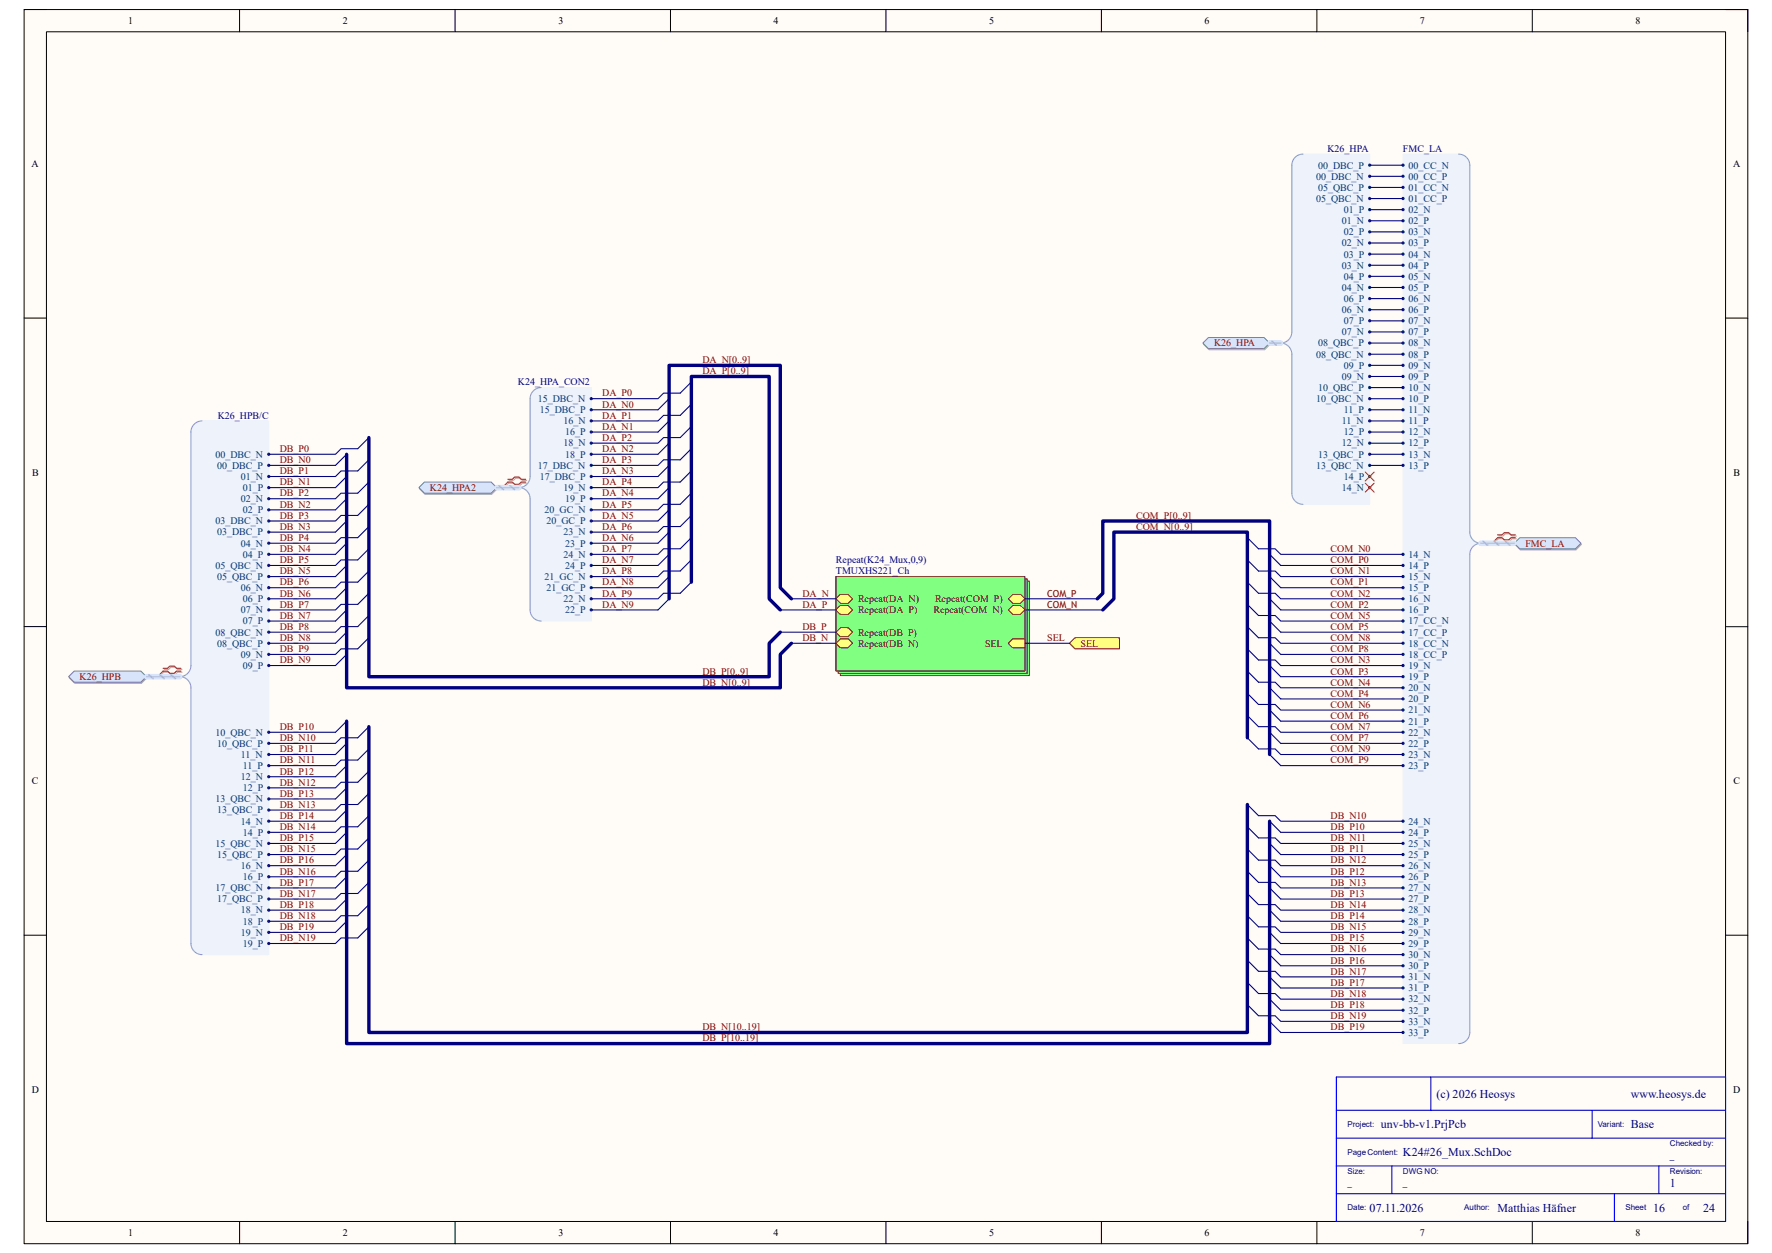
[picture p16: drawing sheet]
<svg xmlns="http://www.w3.org/2000/svg" width="420mm" height="297mm" viewBox="0 0 420 297" stroke-linecap="round" stroke-linejoin="round" font-family="sans-serif">
<defs><g id="words">
<g font-size="2.8" fill="#000080">
<text x="340.4" y="260.2">(c) 2026 Heosys</text>
<text x="386.5" y="260.2">www.heosys.de</text>
<text x="327.3" y="267.4">unv-bb-v1.PrjPcb</text>
<text x="386.5" y="267.4">Base</text>
<text x="332.5" y="274">K24#26_Mux.SchDoc</text>
<text x="395.8" y="281.3">1</text>
<text x="324.6" y="287.2">07.11.2026</text>
<text x="354.9" y="287.2">Matthias Häfner</text>
<text x="391.8" y="287.2">16</text>
<text x="403.7" y="287.2">24</text>
</g>
<g font-size="2.4">
<text x="30.4" y="5.7">1</text>
<text x="81.2" y="5.7">2</text>
<text x="132.4" y="5.7">3</text>
<text x="183.3" y="5.7">4</text>
<text x="234.5" y="5.7">5</text>
<text x="285.5" y="5.7">6</text>
<text x="336.5" y="5.7">7</text>
<text x="387.6" y="5.7">8</text>
<text x="7.5" y="39.6">A</text>
<text x="410.8" y="39.6">A</text>
<text x="7.6" y="112.8">B</text>
<text x="410.9" y="112.8">B</text>
<text x="7.6" y="185.9">C</text>
<text x="410.8" y="185.9">C</text>
<text x="7.5" y="259">D</text>
<text x="410.8" y="259">D</text>
<text x="30.4" y="293">1</text>
<text x="81.2" y="293">2</text>
<text x="132.4" y="293">3</text>
<text x="183.3" y="293">4</text>
<text x="234.5" y="293">5</text>
<text x="285.5" y="293">6</text>
<text x="336.5" y="293">7</text>
<text x="387.6" y="293">8</text>
</g>
<g font-size="2.4" fill="#000080">
<text x="314.6" y="36">K26_HPA</text>
<text x="332.5" y="36">FMC_LA</text>
<text x="122.8" y="91.4">K24_HPA_CON2</text>
<text x="51.6" y="99.3">K26_HPB/C</text>
<text x="198.1" y="133.5">Repeat(K24_Mux,0,9)</text>
<text x="198.1" y="136.1">TMUXHS221_Ch</text>
</g>
<g font-size="2.4" fill="#003a70">
<text x="312.4" y="40">00_DBC_P</text>
<text x="333.8" y="40">00_CC_N</text>
<text x="312" y="42.6">00_DBC_N</text>
<text x="312" y="47.9">05_QBC_N</text>
<text x="312.4" y="45.2">05_QBC_P</text>
<text x="333.8" y="42.6">00_CC_P</text>
<text x="333.8" y="45.2">01_CC_N</text>
<text x="333.8" y="47.9">01_CC_P</text>
<text x="318.1" y="53.1">01_N</text>
<text x="318.5" y="50.5">01_P</text>
<text x="333.8" y="50.5">02_N</text>
<text x="333.8" y="53.1">02_P</text>
<text x="318.1" y="58.4">02_N</text>
<text x="318.5" y="55.8">02_P</text>
<text x="333.8" y="55.8">03_N</text>
<text x="333.8" y="58.4">03_P</text>
<text x="318.1" y="63.7">03_N</text>
<text x="318.5" y="61">03_P</text>
<text x="333.8" y="61">04_N</text>
<text x="333.8" y="63.7">04_P</text>
<text x="318.1" y="69">04_N</text>
<text x="318.5" y="71.6">06_P</text>
<text x="318.5" y="66.3">04_P</text>
<text x="333.8" y="66.3">05_N</text>
<text x="333.8" y="69">05_P</text>
<text x="333.8" y="71.6">06_N</text>
<text x="318.1" y="74.2">06_N</text>
<text x="318.5" y="76.8">07_P</text>
<text x="333.8" y="74.2">06_P</text>
<text x="333.8" y="76.8">07_N</text>
<text x="312.4" y="82.1">08_QBC_P</text>
<text x="318.1" y="79.5">07_N</text>
<text x="333.8" y="79.5">07_P</text>
<text x="333.8" y="82.1">08_N</text>
<text x="312" y="84.8">08_QBC_N</text>
<text x="318.5" y="87.4">09_P</text>
<text x="333.8" y="84.8">08_P</text>
<text x="333.8" y="87.4">09_N</text>
<text x="127.5" y="95.3">15_DBC_N</text>
<text x="312" y="95.3">10_QBC_N</text>
<text x="312.4" y="92.7">10_QBC_P</text>
<text x="318.1" y="90">09_N</text>
<text x="333.8" y="90">09_P</text>
<text x="333.8" y="92.7">10_N</text>
<text x="333.8" y="95.3">10_P</text>
<text x="127.9" y="97.9">15_DBC_P</text>
<text x="133.6" y="100.6">16_N</text>
<text x="318.1" y="100.6">11_N</text>
<text x="318.5" y="97.9">11_P</text>
<text x="333.8" y="97.9">11_N</text>
<text x="333.8" y="100.6">11_P</text>
<text x="133.6" y="105.8">18_N</text>
<text x="134" y="103.2">16_P</text>
<text x="318.1" y="105.8">12_N</text>
<text x="318.5" y="103.2">12_P</text>
<text x="333.8" y="103.2">12_N</text>
<text x="333.8" y="105.8">12_P</text>
<text x="51.1" y="108.5">00_DBC_N</text>
<text x="51.5" y="111.1">00_DBC_P</text>
<text x="57.1" y="113.7">01_N</text>
<text x="127.5" y="111.1">17_DBC_N</text>
<text x="127.9" y="113.7">17_DBC_P</text>
<text x="134" y="108.5">18_P</text>
<text x="312" y="111.1">13_QBC_N</text>
<text x="312.4" y="108.5">13_QBC_P</text>
<text x="318.5" y="113.7">14_P</text>
<text x="333.8" y="108.5">13_N</text>
<text x="333.8" y="111.1">13_P</text>
<text x="57.1" y="119">02_N</text>
<text x="57.6" y="116.4">01_P</text>
<text x="133.6" y="116.4">19_N</text>
<text x="134" y="119">19_P</text>
<text x="318.1" y="116.4">14_N</text>
<text x="51.1" y="124.3">03_DBC_N</text>
<text x="57.6" y="121.7">02_P</text>
<text x="129.1" y="121.7">20_GC_N</text>
<text x="129.5" y="124.3">20_GC_P</text>
<text x="51.5" y="126.9">03_DBC_P</text>
<text x="57.1" y="129.6">04_N</text>
<text x="133.6" y="126.9">23_N</text>
<text x="134" y="129.6">23_P</text>
<text x="51.1" y="134.8">05_QBC_N</text>
<text x="51.5" y="137.5">05_QBC_P</text>
<text x="57.6" y="132.2">04_P</text>
<text x="129.1" y="137.5">21_GC_N</text>
<text x="133.6" y="132.2">24_N</text>
<text x="134" y="134.8">24_P</text>
<text x="333.8" y="132.2">14_N</text>
<text x="333.8" y="134.8">14_P</text>
<text x="333.8" y="137.5">15_N</text>
<text x="57.1" y="140.1">06_N</text>
<text x="57.6" y="142.7">06_P</text>
<text x="129.5" y="140.1">21_GC_P</text>
<text x="133.6" y="142.7">22_N</text>
<text x="333.8" y="140.1">15_P</text>
<text x="333.8" y="142.7">16_N</text>
<text x="57.1" y="145.4">07_N</text>
<text x="57.6" y="148">07_P</text>
<text x="134" y="145.4">22_P</text>
<text x="333.8" y="145.4">16_P</text>
<text x="333.8" y="148">17_CC_N</text>
<text x="51.1" y="150.7">08_QBC_N</text>
<text x="51.5" y="153.3">08_QBC_P</text>
<text x="57.1" y="155.9">09_N</text>
<text x="333.8" y="150.7">17_CC_P</text>
<text x="333.8" y="153.3">18_CC_N</text>
<text x="333.8" y="155.9">18_CC_P</text>
<text x="57.6" y="158.5">09_P</text>
<text x="333.8" y="158.5">19_N</text>
<text x="333.8" y="161.2">19_P</text>
<text x="333.8" y="163.8">20_N</text>
<text x="333.8" y="166.5">20_P</text>
<text x="333.8" y="169.1">21_N</text>
<text x="333.8" y="171.7">21_P</text>
<text x="51.1" y="174.4">10_QBC_N</text>
<text x="51.5" y="177">10_QBC_P</text>
<text x="57.1" y="179.6">11_N</text>
<text x="333.8" y="174.4">22_N</text>
<text x="333.8" y="177">22_P</text>
<text x="333.8" y="179.6">23_N</text>
<text x="57.1" y="184.9">12_N</text>
<text x="57.6" y="182.3">11_P</text>
<text x="333.8" y="182.3">23_P</text>
<text x="51.1" y="190.2">13_QBC_N</text>
<text x="57.6" y="187.5">12_P</text>
<text x="51.5" y="192.8">13_QBC_P</text>
<text x="57.1" y="195.5">14_N</text>
<text x="333.8" y="195.5">24_N</text>
<text x="51.1" y="200.7">15_QBC_N</text>
<text x="51.5" y="203.4">15_QBC_P</text>
<text x="57.6" y="198.1">14_P</text>
<text x="333.8" y="198.1">24_P</text>
<text x="333.8" y="200.7">25_N</text>
<text x="333.8" y="203.4">25_P</text>
<text x="57.1" y="206">16_N</text>
<text x="57.6" y="208.6">16_P</text>
<text x="333.8" y="206">26_N</text>
<text x="333.8" y="208.6">26_P</text>
<text x="51.1" y="211.3">17_QBC_N</text>
<text x="51.5" y="213.9">17_QBC_P</text>
<text x="333.8" y="211.3">27_N</text>
<text x="333.8" y="213.9">27_P</text>
<text x="57.1" y="216.5">18_N</text>
<text x="57.1" y="221.8">19_N</text>
<text x="57.6" y="219.2">18_P</text>
<text x="333.8" y="216.5">28_N</text>
<text x="333.8" y="219.2">28_P</text>
<text x="333.8" y="221.8">29_N</text>
<text x="57.6" y="224.5">19_P</text>
<text x="333.8" y="224.5">29_P</text>
<text x="333.8" y="227.1">30_N</text>
<text x="333.8" y="229.7">30_P</text>
<text x="333.8" y="232.4">31_N</text>
<text x="333.8" y="235">31_P</text>
<text x="333.8" y="237.6">32_N</text>
<text x="333.8" y="240.2">32_P</text>
<text x="333.8" y="242.9">33_N</text>
<text x="333.8" y="245.5">33_P</text>
</g>
<g font-size="2.4" fill="#800000">
<text x="287.7" y="82.1">K26_HPA</text>
<text x="166.5" y="88.7">DA_P[0..9]</text>
<text x="166.5" y="86.1">DA_N[0..9]</text>
<text x="142.7" y="94">DA_P0</text>
<text x="142.7" y="99.3">DA_P1</text>
<text x="142.7" y="101.9">DA_N1</text>
<text x="142.7" y="96.6">DA_N0</text>
<text x="66.3" y="107.1">DB_P0</text>
<text x="142.7" y="104.5">DA_P2</text>
<text x="142.7" y="107.1">DA_N2</text>
<text x="66.3" y="112.4">DB_P1</text>
<text x="66.3" y="109.8">DB_N0</text>
<text x="142.7" y="112.4">DA_N3</text>
<text x="142.7" y="109.8">DA_P3</text>
<text x="66.3" y="117.7">DB_P2</text>
<text x="66.3" y="115.1">DB_N1</text>
<text x="101.9" y="116.4">K24_HPA2</text>
<text x="142.7" y="117.7">DA_N4</text>
<text x="142.7" y="115.1">DA_P4</text>
<text x="66.3" y="120.4">DB_N2</text>
<text x="66.3" y="125.6">DB_N3</text>
<text x="66.3" y="123">DB_P3</text>
<text x="142.7" y="120.4">DA_P5</text>
<text x="142.7" y="123">DA_N5</text>
<text x="142.7" y="125.6">DA_P6</text>
<text x="269.3" y="123">COM_P[0..9]</text>
<text x="269.3" y="125.6">COM_N[0..9]</text>
<text x="66.3" y="130.9">DB_N4</text>
<text x="66.3" y="128.2">DB_P4</text>
<text x="142.7" y="128.2">DA_N6</text>
<text x="142.7" y="130.9">DA_P7</text>
<text x="315.4" y="130.9">COM_N0</text>
<text x="361.5" y="129.6">FMC_LA</text>
<text x="66.3" y="133.5">DB_P5</text>
<text x="66.3" y="136.1">DB_N5</text>
<text x="142.7" y="133.5">DA_N7</text>
<text x="142.7" y="136.1">DA_P8</text>
<text x="315.4" y="136.1">COM_N1</text>
<text x="315.4" y="133.5">COM_P0</text>
<text x="66.3" y="141.4">DB_N6</text>
<text x="66.3" y="138.8">DB_P6</text>
<text x="142.7" y="138.8">DA_N8</text>
<text x="142.7" y="141.4">DA_P9</text>
<text x="190.2" y="141.4">DA_N</text>
<text x="203.4" y="142.7">Repeat(DA_N)</text>
<text x="221.6" y="142.7">Repeat(COM_P)</text>
<text x="315.4" y="138.8">COM_P1</text>
<text x="315.4" y="141.4">COM_N2</text>
<text x="66.3" y="146.7">DB_N7</text>
<text x="66.3" y="144.1">DB_P7</text>
<text x="66.3" y="149.4">DB_P8</text>
<text x="142.7" y="144.1">DA_N9</text>
<text x="190.2" y="144.1">DA_P</text>
<text x="190.2" y="149.4">DB_P</text>
<text x="203.4" y="145.4">Repeat(DA_P)</text>
<text x="221.2" y="145.4">Repeat(COM_N)</text>
<text x="315.4" y="144.1">COM_P2</text>
<text x="315.4" y="149.4">COM_P5</text>
<text x="315.4" y="146.7">COM_N5</text>
<text x="66.3" y="152">DB_N8</text>
<text x="66.3" y="154.6">DB_P9</text>
<text x="190.2" y="152">DB_N</text>
<text x="203.4" y="150.7">Repeat(DB_P)</text>
<text x="203.4" y="153.3">Repeat(DB_N)</text>
<text x="233.5" y="153.3">SEL</text>
<text x="248.2" y="152">SEL</text>
<text x="256.1" y="153.3">SEL</text>
<text x="315.4" y="152">COM_N8</text>
<text x="315.4" y="154.6">COM_P8</text>
<text x="18.9" y="161.2">K26_HPB</text>
<text x="66.3" y="157.2">DB_N9</text>
<text x="166.5" y="159.9">DB_P[0..9]</text>
<text x="315.4" y="157.2">COM_N3</text>
<text x="315.4" y="159.9">COM_P3</text>
<text x="166.5" y="162.5">DB_N[0..9]</text>
<text x="315.4" y="162.5">COM_N4</text>
<text x="315.4" y="167.8">COM_N6</text>
<text x="315.4" y="165.1">COM_P4</text>
<text x="66.3" y="173.1">DB_P10</text>
<text x="315.4" y="173.1">COM_N7</text>
<text x="315.4" y="170.4">COM_P6</text>
<text x="66.3" y="175.7">DB_N10</text>
<text x="66.3" y="178.3">DB_P11</text>
<text x="315.4" y="178.3">COM_N9</text>
<text x="315.4" y="175.7">COM_P7</text>
<text x="66.3" y="181">DB_N11</text>
<text x="66.3" y="183.6">DB_P12</text>
<text x="315.4" y="181">COM_P9</text>
<text x="66.3" y="186.2">DB_N12</text>
<text x="66.3" y="191.5">DB_N13</text>
<text x="66.3" y="188.8">DB_P13</text>
<text x="66.3" y="196.8">DB_N14</text>
<text x="66.3" y="194.1">DB_P14</text>
<text x="315.4" y="194.1">DB_N10</text>
<text x="315.4" y="196.8">DB_P10</text>
<text x="66.3" y="202.1">DB_N15</text>
<text x="66.3" y="199.4">DB_P15</text>
<text x="315.4" y="199.4">DB_N11</text>
<text x="315.4" y="202.1">DB_P11</text>
<text x="66.3" y="207.3">DB_N16</text>
<text x="66.3" y="204.7">DB_P16</text>
<text x="66.3" y="209.9">DB_P17</text>
<text x="315.4" y="204.7">DB_N12</text>
<text x="315.4" y="209.9">DB_N13</text>
<text x="315.4" y="207.3">DB_P12</text>
<text x="66.3" y="212.6">DB_N17</text>
<text x="66.3" y="215.2">DB_P18</text>
<text x="315.4" y="215.2">DB_N14</text>
<text x="315.4" y="212.6">DB_P13</text>
<text x="66.3" y="217.8">DB_N18</text>
<text x="66.3" y="220.5">DB_P19</text>
<text x="315.4" y="220.5">DB_N15</text>
<text x="315.4" y="217.8">DB_P14</text>
<text x="66.3" y="223.1">DB_N19</text>
<text x="315.4" y="225.8">DB_N16</text>
<text x="315.4" y="223.1">DB_P15</text>
<text x="315.4" y="231.1">DB_N17</text>
<text x="315.4" y="228.4">DB_P16</text>
<text x="315.4" y="233.7">DB_P17</text>
<text x="315.4" y="236.3">DB_N18</text>
<text x="315.4" y="238.9">DB_P18</text>
<text x="166.5" y="244.2">DB_N[10..19]</text>
<text x="315.4" y="241.6">DB_N19</text>
<text x="315.4" y="244.2">DB_P19</text>
<text x="166.5" y="246.8">DB_P[10..19]</text>
</g>
<g font-size="2.3" fill="#800000">
<text x="248.2" y="141.4">COM_P</text>
<text x="248.2" y="144.1">COM_N</text>
</g>
<g font-size="1.9" fill="#000080">
<text x="319.4" y="267.1">Project:</text>
<text x="378.7" y="267.1">Variant:</text>
<text x="319.4" y="273.7">Page Content:</text>
<text x="395.8" y="274.7">_</text>
<text x="395.8" y="271.7">Checked by:</text>
<text x="319.4" y="281.2">_</text>
<text x="319.4" y="278.3">Size:</text>
<text x="332.5" y="281.2">_</text>
<text x="332.5" y="278.3">DWG NO:</text>
<text x="395.8" y="278.3">Revision:</text>
<text x="319.4" y="286.9">Date:</text>
<text x="347" y="286.9">Author:</text>
<text x="385.2" y="286.9">Sheet</text>
<text x="398.9" y="286.9">of</text>
</g>
</g></defs>
<path d="M5.7 2.3h408.6v292.5h-408.6z" fill-rule="evenodd" fill="#fffcf8"/>
<path d="M5.7 2.3h408.6v292.5h-408.6z" fill="none" stroke="#000" stroke-width=".24"/>
<path d="M11 7.5h398v282h-398z" fill-rule="evenodd" fill="#fffcf8"/>
<g fill="none" stroke="#000" stroke-width=".24">
<path d="M5.7 2.3h5.3M11 7.5h398v282h-398zM56.8 2.3v5.2M107.8 2.3v5.2M158.9 2.3v5.2M210 2.3v5.2M261 2.3v5.2M312.1 2.3v5.2M363.2 2.3v5.2M409 2.3h5.3v5.2M5.7 75.4h5.3M409 75.4h5.3"/>
<path d="M5.7 148.5h5.3M409 148.5h5.3M5.7 221.7h5.3M409 221.7h5.3M56.8 289.5v5.3M107.9 289.5v5.3M158.9 289.5v5.3M210 289.5v5.3M261 289.5v5.3M312.1 289.5v5.3M363.2 289.5v5.3M414.3 289.5v5.3"/>
</g>
<path d="M199.2 137.7h44.8v22.4h-44.8z" fill-rule="evenodd" fill="#80ff80"/>
<path d="M199.2 137.7h44.8v22.4h-44.8z" fill="none" stroke="#800000" stroke-width=".24"/>
<path d="M198.6 137.2h44.9v22.4h-44.9z" fill-rule="evenodd" fill="#80ff80"/>
<path d="M198.6 137.2h44.9v22.4h-44.9z" fill="none" stroke="#800000" stroke-width=".24"/>
<path d="M198.1 136.7h44.8v22.4h-44.8z" fill-rule="evenodd" fill="#80ff80"/>
<path d="M198.1 136.7h44.8v22.4h-44.8z" fill="none" stroke="#800000" stroke-width=".24"/>
<path d="M239 141.9l1-1h1.9l1 1-1 1.1h-1.9z" fill-rule="evenodd" fill="#ffff80"/>
<path d="M239 141.9l1-1h1.9l1 1-1 1.1h-1.9z" fill="none" stroke="#800000" stroke-width=".24"/>
<path d="M239 152.5l1-1.1h2.9v2.1h-2.9z" fill-rule="evenodd" fill="#ffff80"/>
<path d="M239 152.5l1-1.1h2.9v2.1h-2.9z" fill="none" stroke="#800000" stroke-width=".24"/>
<path d="M198.1 144.6l1.1-1.1h1.8l1.1 1.1-1.1 1h-1.8z" fill-rule="evenodd" fill="#ffff80"/>
<path d="M198.1 144.6l1.1-1.1h1.8l1.1 1.1-1.1 1h-1.8z" fill="none" stroke="#800000" stroke-width=".24"/>
<path d="M198.1 141.9l1.1-1h1.8l1.1 1-1.1 1.1h-1.8z" fill-rule="evenodd" fill="#ffff80"/>
<path d="M198.1 141.9l1.1-1h1.8l1.1 1-1.1 1.1h-1.8z" fill="none" stroke="#800000" stroke-width=".24"/>
<path d="M239 144.6l1-1.1h1.9l1 1.1-1 1h-1.9z" fill-rule="evenodd" fill="#ffff80"/>
<path d="M239 144.6l1-1.1h1.9l1 1.1-1 1h-1.9z" fill="none" stroke="#800000" stroke-width=".24"/>
<path d="M198.1 149.8l1.1-1h1.8l1.1 1-1.1 1.1h-1.8z" fill-rule="evenodd" fill="#ffff80"/>
<path d="M198.1 149.8l1.1-1h1.8l1.1 1-1.1 1.1h-1.8z" fill="none" stroke="#800000" stroke-width=".24"/>
<path d="M198.1 152.5l1.1-1.1h1.8l1.1 1.1-1.1 1h-1.8z" fill-rule="evenodd" fill="#ffff80"/>
<path d="M198.1 152.5l1.1-1.1h1.8l1.1 1.1-1.1 1h-1.8z" fill="none" stroke="#800000" stroke-width=".24"/>
<g fill="none" stroke="#000080" stroke-width=".25">
<path d="M158.6 94.5l-2.6 2.6M158.6 99.8l-2.6 2.6M163.9 90.6l-2.7 2.6M163.9 95.8l-2.7 2.7M82.2 107.7l-2.7 2.6M82.2 113l-2.7 2.6M82.2 118.2l-2.7 2.7M87.4 103.7l-2.6 2.7M87.4 109l-2.6 2.6M87.4 114.3l-2.6 2.6M87.4 119.5l-2.6 2.7M158.6 105l-2.6 2.7"/>
<path d="M158.6 110.3l-2.6 2.7M158.6 115.6l-2.6 2.6M163.9 101.1l-2.7 2.6M163.9 106.4l-2.7 2.6M163.9 111.6l-2.7 2.7M163.9 116.9l-2.7 2.6M82.2 123.5l-2.7 2.6M82.2 139.3l-2.7 2.6M82.2 128.8l-2.7 2.6M82.2 134l-2.7 2.7M87.4 124.8l-2.6 2.6M87.4 130.1l-2.6 2.6"/>
<path d="M87.4 135.4l-2.6 2.6M158.6 136.7l-2.6 2.6M158.6 131.4l-2.6 2.6M158.6 126.1l-2.6 2.7M158.6 120.9l-2.6 2.6M163.9 122.2l-2.7 2.6M163.9 127.4l-2.7 2.7M163.9 132.7l-2.7 2.7M163.9 138l-2.7 2.6M295.6 127.5l2.7 2.6M295.6 132.7l2.7 2.7M295.6 138l2.7 2.6"/>
<path d="M300.9 131.4l2.7 2.6M300.9 136.7l2.7 2.6M82.2 155.1l-2.7 2.7M82.2 149.8l-2.7 2.7M82.2 144.6l-2.7 2.6M87.4 140.6l-2.6 2.7M87.4 145.9l-2.6 2.6M87.4 151.2l-2.6 2.6M158.6 141.9l-2.6 2.7M295.6 143.3l2.7 2.6M295.6 148.5l2.7 2.7M295.6 153.8l2.7 2.6"/>
<path d="M295.6 159.1l2.7 2.6M300.9 141.9l2.7 2.7M300.9 147.2l2.7 2.6M300.9 152.5l2.7 2.6M300.9 157.8l2.7 2.6M295.6 164.3l2.7 2.7M295.6 169.6l2.7 2.7M295.6 174.9l2.7 2.6M300.9 178.8l2.7 2.7M300.9 173.6l2.7 2.6M300.9 168.3l2.7 2.6M300.9 163l2.7 2.7"/>
<path d="M295.6 190.7l2.7 2.6M295.6 196l2.7 2.6M300.9 199.9l2.7 2.7M300.9 194.7l2.7 2.6M295.6 201.3l2.7 2.6M295.6 206.5l2.7 2.7M295.6 211.8l2.7 2.6M295.6 217.1l2.7 2.6M300.9 215.7l2.7 2.7M300.9 210.5l2.7 2.6M300.9 205.2l2.7 2.6M295.6 222.3l2.7 2.7"/>
<path d="M295.6 227.6l2.7 2.6M295.6 232.9l2.7 2.6M300.9 236.8l2.7 2.7M300.9 231.6l2.7 2.6M300.9 226.3l2.7 2.6M300.9 221l2.7 2.6"/>
</g>
<path d="M332.5 36.5h13.2l1.3 .4 1 .9 .4 1.4v87.6l.6 1.1 1.3 .9-1.3 .8-.6 1.1v114.1l-.4 1.3-1 1-1.3 .3h-13.2z" fill-rule="evenodd" fill="#edf2fb"/>
<path d="M332.5 36.5h13.2l1.3 .4 1 .9 .4 1.4v87.6l.6 1.1 1.3 .9-1.3 .8-.6 1.1v114.1l-.4 1.3-1 1-1.3 .3h-13.2z" fill="none" stroke="#edf2fb" stroke-width=".24"/>
<path d="M345.7 36.5a2.63 2.63 0 0 1 2.7 2.7v86.9a2.64 2.64 0 0 0 2.6 2.7 2.64 2.64 0 0 0-2.6 2.6v113.4a2.64 2.64 0 0 1-2.7 2.6" fill="none" stroke="#8f9ec9" stroke-width=".25"/>
<circle cx="332.5" cy="39.2" r=".26" fill="#003a70"/>
<circle cx="332.5" cy="39.2" r=".26" fill="none" stroke="#003a70" stroke-width=".24"/>
<circle cx="332.5" cy="41.8" r=".26" fill="#003a70"/>
<circle cx="332.5" cy="41.8" r=".26" fill="none" stroke="#003a70" stroke-width=".24"/>
<circle cx="332.5" cy="44.4" r=".26" fill="#003a70"/>
<circle cx="332.5" cy="44.4" r=".26" fill="none" stroke="#003a70" stroke-width=".24"/>
<circle cx="332.5" cy="47.1" r=".26" fill="#003a70"/>
<circle cx="332.5" cy="47.1" r=".26" fill="none" stroke="#003a70" stroke-width=".24"/>
<circle cx="332.5" cy="49.7" r=".26" fill="#003a70"/>
<circle cx="332.5" cy="49.7" r=".26" fill="none" stroke="#003a70" stroke-width=".24"/>
<circle cx="332.5" cy="52.3" r=".26" fill="#003a70"/>
<circle cx="332.5" cy="52.3" r=".26" fill="none" stroke="#003a70" stroke-width=".24"/>
<circle cx="332.5" cy="55" r=".26" fill="#003a70"/>
<circle cx="332.5" cy="55" r=".26" fill="none" stroke="#003a70" stroke-width=".24"/>
<circle cx="332.5" cy="57.6" r=".26" fill="#003a70"/>
<circle cx="332.5" cy="57.6" r=".26" fill="none" stroke="#003a70" stroke-width=".24"/>
<circle cx="332.5" cy="60.2" r=".26" fill="#003a70"/>
<circle cx="332.5" cy="60.2" r=".26" fill="none" stroke="#003a70" stroke-width=".24"/>
<circle cx="332.5" cy="62.9" r=".26" fill="#003a70"/>
<circle cx="332.5" cy="62.9" r=".26" fill="none" stroke="#003a70" stroke-width=".24"/>
<circle cx="332.5" cy="65.5" r=".26" fill="#003a70"/>
<circle cx="332.5" cy="65.5" r=".26" fill="none" stroke="#003a70" stroke-width=".24"/>
<circle cx="332.5" cy="68.1" r=".26" fill="#003a70"/>
<circle cx="332.5" cy="68.1" r=".26" fill="none" stroke="#003a70" stroke-width=".24"/>
<circle cx="332.5" cy="70.8" r=".26" fill="#003a70"/>
<circle cx="332.5" cy="70.8" r=".26" fill="none" stroke="#003a70" stroke-width=".24"/>
<circle cx="332.5" cy="73.4" r=".26" fill="#003a70"/>
<circle cx="332.5" cy="73.4" r=".26" fill="none" stroke="#003a70" stroke-width=".24"/>
<circle cx="332.5" cy="76" r=".26" fill="#003a70"/>
<circle cx="332.5" cy="76" r=".26" fill="none" stroke="#003a70" stroke-width=".24"/>
<circle cx="332.5" cy="78.7" r=".26" fill="#003a70"/>
<circle cx="332.5" cy="78.7" r=".26" fill="none" stroke="#003a70" stroke-width=".24"/>
<circle cx="332.5" cy="81.3" r=".26" fill="#003a70"/>
<circle cx="332.5" cy="81.3" r=".26" fill="none" stroke="#003a70" stroke-width=".24"/>
<circle cx="332.5" cy="84" r=".26" fill="#003a70"/>
<circle cx="332.5" cy="84" r=".26" fill="none" stroke="#003a70" stroke-width=".24"/>
<circle cx="332.5" cy="86.6" r=".26" fill="#003a70"/>
<circle cx="332.5" cy="86.6" r=".26" fill="none" stroke="#003a70" stroke-width=".24"/>
<circle cx="332.5" cy="89.2" r=".26" fill="#003a70"/>
<circle cx="332.5" cy="89.2" r=".26" fill="none" stroke="#003a70" stroke-width=".24"/>
<circle cx="332.5" cy="91.9" r=".26" fill="#003a70"/>
<circle cx="332.5" cy="91.9" r=".26" fill="none" stroke="#003a70" stroke-width=".24"/>
<circle cx="332.5" cy="94.5" r=".26" fill="#003a70"/>
<circle cx="332.5" cy="94.5" r=".26" fill="none" stroke="#003a70" stroke-width=".24"/>
<circle cx="332.5" cy="97.1" r=".26" fill="#003a70"/>
<circle cx="332.5" cy="97.1" r=".26" fill="none" stroke="#003a70" stroke-width=".24"/>
<circle cx="332.5" cy="99.8" r=".26" fill="#003a70"/>
<circle cx="332.5" cy="99.8" r=".26" fill="none" stroke="#003a70" stroke-width=".24"/>
<circle cx="332.5" cy="102.4" r=".26" fill="#003a70"/>
<circle cx="332.5" cy="102.4" r=".26" fill="none" stroke="#003a70" stroke-width=".24"/>
<circle cx="332.5" cy="105" r=".26" fill="#003a70"/>
<circle cx="332.5" cy="105" r=".26" fill="none" stroke="#003a70" stroke-width=".24"/>
<circle cx="332.5" cy="107.7" r=".26" fill="#003a70"/>
<circle cx="332.5" cy="107.7" r=".26" fill="none" stroke="#003a70" stroke-width=".24"/>
<circle cx="332.5" cy="110.3" r=".26" fill="#003a70"/>
<circle cx="332.5" cy="110.3" r=".26" fill="none" stroke="#003a70" stroke-width=".24"/>
<circle cx="332.5" cy="131.4" r=".26" fill="#003a70"/>
<circle cx="332.5" cy="131.4" r=".26" fill="none" stroke="#003a70" stroke-width=".24"/>
<circle cx="332.5" cy="134" r=".26" fill="#003a70"/>
<circle cx="332.5" cy="134" r=".26" fill="none" stroke="#003a70" stroke-width=".24"/>
<circle cx="332.5" cy="136.7" r=".26" fill="#003a70"/>
<circle cx="332.5" cy="136.7" r=".26" fill="none" stroke="#003a70" stroke-width=".24"/>
<circle cx="332.5" cy="139.3" r=".26" fill="#003a70"/>
<circle cx="332.5" cy="139.3" r=".26" fill="none" stroke="#003a70" stroke-width=".24"/>
<circle cx="332.5" cy="141.9" r=".26" fill="#003a70"/>
<circle cx="332.5" cy="141.9" r=".26" fill="none" stroke="#003a70" stroke-width=".24"/>
<circle cx="332.5" cy="144.6" r=".26" fill="#003a70"/>
<circle cx="332.5" cy="144.6" r=".26" fill="none" stroke="#003a70" stroke-width=".24"/>
<circle cx="332.5" cy="147.2" r=".26" fill="#003a70"/>
<circle cx="332.5" cy="147.2" r=".26" fill="none" stroke="#003a70" stroke-width=".24"/>
<circle cx="332.5" cy="149.8" r=".26" fill="#003a70"/>
<circle cx="332.5" cy="149.8" r=".26" fill="none" stroke="#003a70" stroke-width=".24"/>
<circle cx="332.5" cy="152.5" r=".26" fill="#003a70"/>
<circle cx="332.5" cy="152.5" r=".26" fill="none" stroke="#003a70" stroke-width=".24"/>
<circle cx="332.5" cy="155.1" r=".26" fill="#003a70"/>
<circle cx="332.5" cy="155.1" r=".26" fill="none" stroke="#003a70" stroke-width=".24"/>
<circle cx="332.5" cy="157.8" r=".26" fill="#003a70"/>
<circle cx="332.5" cy="157.8" r=".26" fill="none" stroke="#003a70" stroke-width=".24"/>
<circle cx="332.5" cy="160.4" r=".26" fill="#003a70"/>
<circle cx="332.5" cy="160.4" r=".26" fill="none" stroke="#003a70" stroke-width=".24"/>
<circle cx="332.5" cy="163" r=".26" fill="#003a70"/>
<circle cx="332.5" cy="163" r=".26" fill="none" stroke="#003a70" stroke-width=".24"/>
<circle cx="332.5" cy="165.7" r=".26" fill="#003a70"/>
<circle cx="332.5" cy="165.7" r=".26" fill="none" stroke="#003a70" stroke-width=".24"/>
<circle cx="332.5" cy="168.3" r=".26" fill="#003a70"/>
<circle cx="332.5" cy="168.3" r=".26" fill="none" stroke="#003a70" stroke-width=".24"/>
<circle cx="332.5" cy="170.9" r=".26" fill="#003a70"/>
<circle cx="332.5" cy="170.9" r=".26" fill="none" stroke="#003a70" stroke-width=".24"/>
<circle cx="332.5" cy="173.6" r=".26" fill="#003a70"/>
<circle cx="332.5" cy="173.6" r=".26" fill="none" stroke="#003a70" stroke-width=".24"/>
<circle cx="332.5" cy="176.2" r=".26" fill="#003a70"/>
<circle cx="332.5" cy="176.2" r=".26" fill="none" stroke="#003a70" stroke-width=".24"/>
<circle cx="332.5" cy="178.8" r=".26" fill="#003a70"/>
<circle cx="332.5" cy="178.8" r=".26" fill="none" stroke="#003a70" stroke-width=".24"/>
<circle cx="332.5" cy="181.5" r=".26" fill="#003a70"/>
<circle cx="332.5" cy="181.5" r=".26" fill="none" stroke="#003a70" stroke-width=".24"/>
<circle cx="332.5" cy="194.7" r=".26" fill="#003a70"/>
<circle cx="332.5" cy="194.7" r=".26" fill="none" stroke="#003a70" stroke-width=".24"/>
<circle cx="332.5" cy="197.3" r=".26" fill="#003a70"/>
<circle cx="332.5" cy="197.3" r=".26" fill="none" stroke="#003a70" stroke-width=".24"/>
<circle cx="332.5" cy="199.9" r=".26" fill="#003a70"/>
<circle cx="332.5" cy="199.9" r=".26" fill="none" stroke="#003a70" stroke-width=".24"/>
<circle cx="332.5" cy="202.6" r=".26" fill="#003a70"/>
<circle cx="332.5" cy="202.6" r=".26" fill="none" stroke="#003a70" stroke-width=".24"/>
<circle cx="332.5" cy="205.2" r=".26" fill="#003a70"/>
<circle cx="332.5" cy="205.2" r=".26" fill="none" stroke="#003a70" stroke-width=".24"/>
<circle cx="332.5" cy="207.8" r=".26" fill="#003a70"/>
<circle cx="332.5" cy="207.8" r=".26" fill="none" stroke="#003a70" stroke-width=".24"/>
<circle cx="332.5" cy="210.5" r=".26" fill="#003a70"/>
<circle cx="332.5" cy="210.5" r=".26" fill="none" stroke="#003a70" stroke-width=".24"/>
<circle cx="332.5" cy="213.1" r=".26" fill="#003a70"/>
<circle cx="332.5" cy="213.1" r=".26" fill="none" stroke="#003a70" stroke-width=".24"/>
<circle cx="332.5" cy="215.7" r=".26" fill="#003a70"/>
<circle cx="332.5" cy="215.7" r=".26" fill="none" stroke="#003a70" stroke-width=".24"/>
<circle cx="332.5" cy="218.4" r=".26" fill="#003a70"/>
<circle cx="332.5" cy="218.4" r=".26" fill="none" stroke="#003a70" stroke-width=".24"/>
<circle cx="332.5" cy="221" r=".26" fill="#003a70"/>
<circle cx="332.5" cy="221" r=".26" fill="none" stroke="#003a70" stroke-width=".24"/>
<circle cx="332.5" cy="223.6" r=".26" fill="#003a70"/>
<circle cx="332.5" cy="223.6" r=".26" fill="none" stroke="#003a70" stroke-width=".24"/>
<circle cx="332.5" cy="226.3" r=".26" fill="#003a70"/>
<circle cx="332.5" cy="226.3" r=".26" fill="none" stroke="#003a70" stroke-width=".24"/>
<circle cx="332.5" cy="228.9" r=".26" fill="#003a70"/>
<circle cx="332.5" cy="228.9" r=".26" fill="none" stroke="#003a70" stroke-width=".24"/>
<circle cx="332.5" cy="231.6" r=".26" fill="#003a70"/>
<circle cx="332.5" cy="231.6" r=".26" fill="none" stroke="#003a70" stroke-width=".24"/>
<circle cx="332.5" cy="234.2" r=".26" fill="#003a70"/>
<circle cx="332.5" cy="234.2" r=".26" fill="none" stroke="#003a70" stroke-width=".24"/>
<circle cx="332.5" cy="236.8" r=".26" fill="#003a70"/>
<circle cx="332.5" cy="236.8" r=".26" fill="none" stroke="#003a70" stroke-width=".24"/>
<circle cx="332.5" cy="239.5" r=".26" fill="#003a70"/>
<circle cx="332.5" cy="239.5" r=".26" fill="none" stroke="#003a70" stroke-width=".24"/>
<circle cx="332.5" cy="242.1" r=".26" fill="#003a70"/>
<circle cx="332.5" cy="242.1" r=".26" fill="none" stroke="#003a70" stroke-width=".24"/>
<circle cx="332.5" cy="244.7" r=".26" fill="#003a70"/>
<circle cx="332.5" cy="244.7" r=".26" fill="none" stroke="#003a70" stroke-width=".24"/>
<path d="M286.5 80.3h13.2l1.3 1.3-1.3 1.3h-13.2l-1.3-1.3z" fill-rule="evenodd" fill="#bac0ca"/>
<path d="M286.5 80.3h13.2l1.3 1.3-1.3 1.3h-13.2l-1.3-1.3z" fill="none" stroke="#a6acb6" stroke-width=".24"/>
<path d="M285.1 81.3l1.3-1.3h13.2l1.3 1.3-1.3 1.3h-13.2z" fill-rule="evenodd" fill="#d5e4ff"/>
<path d="M285.1 81.3l1.3-1.3h13.2l1.3 1.3-1.3 1.3h-13.2z" fill="none" stroke="#71809b" stroke-width=".24"/>
<path d="M17.7 159.3h15.8l1.3 1.4-1.3 1.3h-15.8l-1.3-1.3z" fill-rule="evenodd" fill="#bac0ca"/>
<path d="M17.7 159.3h15.8l1.3 1.4-1.3 1.3h-15.8l-1.3-1.3z" fill="none" stroke="#a6acb6" stroke-width=".24"/>
<path d="M16.3 160.4l1.3-1.3h15.8l1.3 1.3-1.3 1.3h-15.8z" fill-rule="evenodd" fill="#d5e4ff"/>
<path d="M16.3 160.4l1.3-1.3h15.8l1.3 1.3-1.3 1.3h-15.8z" fill="none" stroke="#71809b" stroke-width=".24"/>
<path d="M99.4 115.9l1.3-1.4h15.8l1.4 1.4-1.4 1.3h-15.8z" fill-rule="evenodd" fill="#bac0ca"/>
<path d="M99.4 115.9l1.3-1.4h15.8l1.4 1.4-1.4 1.3h-15.8z" fill="none" stroke="#a6acb6" stroke-width=".24"/>
<path d="M99.3 115.6l1.3-1.3h15.8l1.3 1.3-1.3 1.3h-15.8z" fill-rule="evenodd" fill="#d5e4ff"/>
<path d="M99.3 115.6l1.3-1.3h15.8l1.3 1.3-1.3 1.3h-15.8z" fill="none" stroke="#71809b" stroke-width=".24"/>
<path d="M359 129l1.3-1.3h13.2l1.3 1.3-1.3 1.4h-13.2z" fill-rule="evenodd" fill="#bac0ca"/>
<path d="M359 129l1.3-1.3h13.2l1.3 1.3-1.3 1.4h-13.2z" fill="none" stroke="#a6acb6" stroke-width=".24"/>
<path d="M360.2 127.5h13.2l1.3 1.3-1.3 1.3h-13.2l-1.3-1.3z" fill-rule="evenodd" fill="#d5e4ff"/>
<path d="M360.2 127.5h13.2l1.3 1.3-1.3 1.3h-13.2l-1.3-1.3z" fill="none" stroke="#71809b" stroke-width=".24"/>
<path d="M306.5 37.8l1-.9 1.3-.4h15.8v83h-15.8l-1.3-.3-1-1-.3-1.3v-33.6l-.7-1.1-1.3-.9 1.3-.9 .7-1v-40.2z" fill-rule="evenodd" fill="#edf2fb"/>
<path d="M306.5 37.8l1-.9 1.3-.4h15.8v83h-15.8l-1.3-.3-1-1-.3-1.3v-33.6l-.7-1.1-1.3-.9 1.3-.9 .7-1v-40.2z" fill="none" stroke="#edf2fb" stroke-width=".24"/>
<path d="M308.8 36.5a2.63 2.63 0 0 0-2.6 2.7v39.5a2.64 2.64 0 0 1-2.6 2.6 2.64 2.64 0 0 1 2.6 2.7v32.9a2.64 2.64 0 0 0 2.6 2.6" fill="none" stroke="#8f9ec9" stroke-width=".25"/>
<circle cx="324.6" cy="39.2" r=".26" fill="#003a70"/>
<circle cx="324.6" cy="39.2" r=".26" fill="none" stroke="#003a70" stroke-width=".24"/>
<circle cx="324.6" cy="49.7" r=".26" fill="#003a70"/>
<circle cx="324.6" cy="49.7" r=".26" fill="none" stroke="#003a70" stroke-width=".24"/>
<circle cx="324.6" cy="55" r=".26" fill="#003a70"/>
<circle cx="324.6" cy="55" r=".26" fill="none" stroke="#003a70" stroke-width=".24"/>
<circle cx="324.6" cy="41.8" r=".26" fill="#003a70"/>
<circle cx="324.6" cy="41.8" r=".26" fill="none" stroke="#003a70" stroke-width=".24"/>
<circle cx="324.6" cy="52.3" r=".26" fill="#003a70"/>
<circle cx="324.6" cy="52.3" r=".26" fill="none" stroke="#003a70" stroke-width=".24"/>
<circle cx="324.6" cy="57.6" r=".26" fill="#003a70"/>
<circle cx="324.6" cy="57.6" r=".26" fill="none" stroke="#003a70" stroke-width=".24"/>
<circle cx="324.6" cy="62.9" r=".26" fill="#003a70"/>
<circle cx="324.6" cy="62.9" r=".26" fill="none" stroke="#003a70" stroke-width=".24"/>
<circle cx="324.6" cy="68.1" r=".26" fill="#003a70"/>
<circle cx="324.6" cy="68.1" r=".26" fill="none" stroke="#003a70" stroke-width=".24"/>
<circle cx="324.6" cy="47.1" r=".26" fill="#003a70"/>
<circle cx="324.6" cy="47.1" r=".26" fill="none" stroke="#003a70" stroke-width=".24"/>
<circle cx="324.6" cy="73.4" r=".26" fill="#003a70"/>
<circle cx="324.6" cy="73.4" r=".26" fill="none" stroke="#003a70" stroke-width=".24"/>
<circle cx="324.6" cy="78.7" r=".26" fill="#003a70"/>
<circle cx="324.6" cy="78.7" r=".26" fill="none" stroke="#003a70" stroke-width=".24"/>
<circle cx="324.6" cy="84" r=".26" fill="#003a70"/>
<circle cx="324.6" cy="84" r=".26" fill="none" stroke="#003a70" stroke-width=".24"/>
<circle cx="324.6" cy="89.2" r=".26" fill="#003a70"/>
<circle cx="324.6" cy="89.2" r=".26" fill="none" stroke="#003a70" stroke-width=".24"/>
<circle cx="324.6" cy="94.5" r=".26" fill="#003a70"/>
<circle cx="324.6" cy="94.5" r=".26" fill="none" stroke="#003a70" stroke-width=".24"/>
<circle cx="324.6" cy="99.8" r=".26" fill="#003a70"/>
<circle cx="324.6" cy="99.8" r=".26" fill="none" stroke="#003a70" stroke-width=".24"/>
<circle cx="324.6" cy="105" r=".26" fill="#003a70"/>
<circle cx="324.6" cy="105" r=".26" fill="none" stroke="#003a70" stroke-width=".24"/>
<circle cx="324.6" cy="110.3" r=".26" fill="#003a70"/>
<circle cx="324.6" cy="110.3" r=".26" fill="none" stroke="#003a70" stroke-width=".24"/>
<circle cx="324.6" cy="115.6" r=".26" fill="#003a70"/>
<circle cx="324.6" cy="115.6" r=".26" fill="none" stroke="#003a70" stroke-width=".24"/>
<circle cx="324.6" cy="60.2" r=".26" fill="#003a70"/>
<circle cx="324.6" cy="60.2" r=".26" fill="none" stroke="#003a70" stroke-width=".24"/>
<circle cx="324.6" cy="44.4" r=".26" fill="#003a70"/>
<circle cx="324.6" cy="44.4" r=".26" fill="none" stroke="#003a70" stroke-width=".24"/>
<circle cx="324.6" cy="70.8" r=".26" fill="#003a70"/>
<circle cx="324.6" cy="70.8" r=".26" fill="none" stroke="#003a70" stroke-width=".24"/>
<circle cx="324.6" cy="76" r=".26" fill="#003a70"/>
<circle cx="324.6" cy="76" r=".26" fill="none" stroke="#003a70" stroke-width=".24"/>
<circle cx="324.6" cy="81.3" r=".26" fill="#003a70"/>
<circle cx="324.6" cy="81.3" r=".26" fill="none" stroke="#003a70" stroke-width=".24"/>
<circle cx="324.6" cy="86.6" r=".26" fill="#003a70"/>
<circle cx="324.6" cy="86.6" r=".26" fill="none" stroke="#003a70" stroke-width=".24"/>
<circle cx="324.6" cy="91.9" r=".26" fill="#003a70"/>
<circle cx="324.6" cy="91.9" r=".26" fill="none" stroke="#003a70" stroke-width=".24"/>
<circle cx="324.6" cy="97.1" r=".26" fill="#003a70"/>
<circle cx="324.6" cy="97.1" r=".26" fill="none" stroke="#003a70" stroke-width=".24"/>
<circle cx="324.6" cy="102.4" r=".26" fill="#003a70"/>
<circle cx="324.6" cy="102.4" r=".26" fill="none" stroke="#003a70" stroke-width=".24"/>
<circle cx="324.6" cy="107.7" r=".26" fill="#003a70"/>
<circle cx="324.6" cy="107.7" r=".26" fill="none" stroke="#003a70" stroke-width=".24"/>
<circle cx="324.6" cy="112.9" r=".26" fill="#003a70"/>
<circle cx="324.6" cy="112.9" r=".26" fill="none" stroke="#003a70" stroke-width=".24"/>
<circle cx="324.6" cy="65.5" r=".26" fill="#003a70"/>
<circle cx="324.6" cy="65.5" r=".26" fill="none" stroke="#003a70" stroke-width=".24"/>
<path d="M45.6 101.1l1-1 1.3-.3h15.8v126.5h-15.8l-1.3-.3-1-1-.3-1.4v-61.2l-.7-1.1-1.3-.9 1.3-.9 .7-1.1v-56z" fill-rule="evenodd" fill="#edf2fb"/>
<path d="M45.6 101.1l1-1 1.3-.3h15.8v126.5h-15.8l-1.3-.3-1-1-.3-1.4v-61.2l-.7-1.1-1.3-.9 1.3-.9 .7-1.1v-56z" fill="none" stroke="#edf2fb" stroke-width=".24"/>
<path d="M47.9 99.8a2.64 2.64 0 0 0-2.6 2.6v55.4a2.64 2.64 0 0 1-2.7 2.6 2.64 2.64 0 0 1 2.7 2.6M45.3 163v60.6a2.64 2.64 0 0 0 2.6 2.7" fill="none" stroke="#8f9ec9" stroke-width=".25"/>
<circle cx="63.7" cy="110.3" r=".26" fill="#003a70"/>
<circle cx="63.7" cy="110.3" r=".26" fill="none" stroke="#003a70" stroke-width=".24"/>
<circle cx="63.7" cy="115.6" r=".26" fill="#003a70"/>
<circle cx="63.7" cy="115.6" r=".26" fill="none" stroke="#003a70" stroke-width=".24"/>
<circle cx="63.7" cy="120.9" r=".26" fill="#003a70"/>
<circle cx="63.7" cy="120.9" r=".26" fill="none" stroke="#003a70" stroke-width=".24"/>
<circle cx="63.7" cy="107.7" r=".26" fill="#003a70"/>
<circle cx="63.7" cy="107.7" r=".26" fill="none" stroke="#003a70" stroke-width=".24"/>
<circle cx="63.7" cy="112.9" r=".26" fill="#003a70"/>
<circle cx="63.7" cy="112.9" r=".26" fill="none" stroke="#003a70" stroke-width=".24"/>
<circle cx="63.7" cy="118.2" r=".26" fill="#003a70"/>
<circle cx="63.7" cy="118.2" r=".26" fill="none" stroke="#003a70" stroke-width=".24"/>
<circle cx="63.7" cy="123.5" r=".26" fill="#003a70"/>
<circle cx="63.7" cy="123.5" r=".26" fill="none" stroke="#003a70" stroke-width=".24"/>
<circle cx="63.7" cy="128.8" r=".26" fill="#003a70"/>
<circle cx="63.7" cy="128.8" r=".26" fill="none" stroke="#003a70" stroke-width=".24"/>
<circle cx="63.7" cy="134" r=".26" fill="#003a70"/>
<circle cx="63.7" cy="134" r=".26" fill="none" stroke="#003a70" stroke-width=".24"/>
<circle cx="63.7" cy="139.3" r=".26" fill="#003a70"/>
<circle cx="63.7" cy="139.3" r=".26" fill="none" stroke="#003a70" stroke-width=".24"/>
<circle cx="63.7" cy="144.6" r=".26" fill="#003a70"/>
<circle cx="63.7" cy="144.6" r=".26" fill="none" stroke="#003a70" stroke-width=".24"/>
<circle cx="63.7" cy="149.8" r=".26" fill="#003a70"/>
<circle cx="63.7" cy="149.8" r=".26" fill="none" stroke="#003a70" stroke-width=".24"/>
<circle cx="63.7" cy="155.1" r=".26" fill="#003a70"/>
<circle cx="63.7" cy="155.1" r=".26" fill="none" stroke="#003a70" stroke-width=".24"/>
<circle cx="63.7" cy="173.6" r=".26" fill="#003a70"/>
<circle cx="63.7" cy="173.6" r=".26" fill="none" stroke="#003a70" stroke-width=".24"/>
<circle cx="63.7" cy="178.8" r=".26" fill="#003a70"/>
<circle cx="63.7" cy="178.8" r=".26" fill="none" stroke="#003a70" stroke-width=".24"/>
<circle cx="63.7" cy="184.1" r=".26" fill="#003a70"/>
<circle cx="63.7" cy="184.1" r=".26" fill="none" stroke="#003a70" stroke-width=".24"/>
<circle cx="63.7" cy="189.4" r=".26" fill="#003a70"/>
<circle cx="63.7" cy="189.4" r=".26" fill="none" stroke="#003a70" stroke-width=".24"/>
<circle cx="63.7" cy="199.9" r=".26" fill="#003a70"/>
<circle cx="63.7" cy="199.9" r=".26" fill="none" stroke="#003a70" stroke-width=".24"/>
<circle cx="63.7" cy="205.2" r=".26" fill="#003a70"/>
<circle cx="63.7" cy="205.2" r=".26" fill="none" stroke="#003a70" stroke-width=".24"/>
<circle cx="63.7" cy="210.5" r=".26" fill="#003a70"/>
<circle cx="63.7" cy="210.5" r=".26" fill="none" stroke="#003a70" stroke-width=".24"/>
<circle cx="63.7" cy="215.7" r=".26" fill="#003a70"/>
<circle cx="63.7" cy="215.7" r=".26" fill="none" stroke="#003a70" stroke-width=".24"/>
<circle cx="63.7" cy="221" r=".26" fill="#003a70"/>
<circle cx="63.7" cy="221" r=".26" fill="none" stroke="#003a70" stroke-width=".24"/>
<circle cx="63.7" cy="194.7" r=".26" fill="#003a70"/>
<circle cx="63.7" cy="194.7" r=".26" fill="none" stroke="#003a70" stroke-width=".24"/>
<circle cx="63.7" cy="126.1" r=".26" fill="#003a70"/>
<circle cx="63.7" cy="126.1" r=".26" fill="none" stroke="#003a70" stroke-width=".24"/>
<circle cx="63.7" cy="131.4" r=".26" fill="#003a70"/>
<circle cx="63.7" cy="131.4" r=".26" fill="none" stroke="#003a70" stroke-width=".24"/>
<circle cx="63.7" cy="136.7" r=".26" fill="#003a70"/>
<circle cx="63.7" cy="136.7" r=".26" fill="none" stroke="#003a70" stroke-width=".24"/>
<circle cx="63.7" cy="141.9" r=".26" fill="#003a70"/>
<circle cx="63.7" cy="141.9" r=".26" fill="none" stroke="#003a70" stroke-width=".24"/>
<circle cx="63.7" cy="147.2" r=".26" fill="#003a70"/>
<circle cx="63.7" cy="147.2" r=".26" fill="none" stroke="#003a70" stroke-width=".24"/>
<circle cx="63.7" cy="152.5" r=".26" fill="#003a70"/>
<circle cx="63.7" cy="152.5" r=".26" fill="none" stroke="#003a70" stroke-width=".24"/>
<circle cx="63.7" cy="157.8" r=".26" fill="#003a70"/>
<circle cx="63.7" cy="157.8" r=".26" fill="none" stroke="#003a70" stroke-width=".24"/>
<circle cx="63.7" cy="176.2" r=".26" fill="#003a70"/>
<circle cx="63.7" cy="176.2" r=".26" fill="none" stroke="#003a70" stroke-width=".24"/>
<circle cx="63.7" cy="181.5" r=".26" fill="#003a70"/>
<circle cx="63.7" cy="181.5" r=".26" fill="none" stroke="#003a70" stroke-width=".24"/>
<circle cx="63.7" cy="186.7" r=".26" fill="#003a70"/>
<circle cx="63.7" cy="186.7" r=".26" fill="none" stroke="#003a70" stroke-width=".24"/>
<circle cx="63.7" cy="192" r=".26" fill="#003a70"/>
<circle cx="63.7" cy="192" r=".26" fill="none" stroke="#003a70" stroke-width=".24"/>
<circle cx="63.7" cy="197.3" r=".26" fill="#003a70"/>
<circle cx="63.7" cy="197.3" r=".26" fill="none" stroke="#003a70" stroke-width=".24"/>
<circle cx="63.7" cy="202.6" r=".26" fill="#003a70"/>
<circle cx="63.7" cy="202.6" r=".26" fill="none" stroke="#003a70" stroke-width=".24"/>
<circle cx="63.7" cy="207.8" r=".26" fill="#003a70"/>
<circle cx="63.7" cy="207.8" r=".26" fill="none" stroke="#003a70" stroke-width=".24"/>
<circle cx="63.7" cy="213.1" r=".26" fill="#003a70"/>
<circle cx="63.7" cy="213.1" r=".26" fill="none" stroke="#003a70" stroke-width=".24"/>
<circle cx="63.7" cy="218.4" r=".26" fill="#003a70"/>
<circle cx="63.7" cy="218.4" r=".26" fill="none" stroke="#003a70" stroke-width=".24"/>
<circle cx="63.7" cy="223.6" r=".26" fill="#003a70"/>
<circle cx="63.7" cy="223.6" r=".26" fill="none" stroke="#003a70" stroke-width=".24"/>
<path d="M253.5 152.5l1.3-1.3h10.5v2.6h-10.5z" fill-rule="evenodd" fill="#ffff80"/>
<path d="M253.5 152.5l1.3-1.3h10.5v2.6h-10.5z" fill="none" stroke="#800000" stroke-width=".24"/>
<path d="M323.6 111.9l2.1 2.1M323.6 114.5l2.1 2.1M325.7 111.9l-2.1 2.1M325.7 114.5l-2.1 2.1" fill="none" stroke="#f00" stroke-width=".24"/>
<path d="M300.9 242.1l2.7 2.6" fill="none" stroke="#000080" stroke-width=".25"/>
<path d="M126 93.2l1-1 1.3-.3h11.8v55.3h-11.8l-1.3-.3-1-1-.4-1.3v-27l-.6-1.1-1.3-.9 1.3-.9 .6-1.1v-19.1z" fill-rule="evenodd" fill="#edf2fb"/>
<path d="M126 93.2l1-1 1.3-.3h11.8v55.3h-11.8l-1.3-.3-1-1-.4-1.3v-27l-.6-1.1-1.3-.9 1.3-.9 .6-1.1v-19.1z" fill="none" stroke="#edf2fb" stroke-width=".24"/>
<path d="M128.3 91.9a2.64 2.64 0 0 0-2.7 2.6v18.5a2.64 2.64 0 0 1-2.6 2.6 2.64 2.64 0 0 1 2.6 2.6v26.4a2.64 2.64 0 0 0 2.7 2.6" fill="none" stroke="#8f9ec9" stroke-width=".25"/>
<circle cx="140.1" cy="97.1" r=".26" fill="#003a70"/>
<circle cx="140.1" cy="97.1" r=".26" fill="none" stroke="#003a70" stroke-width=".24"/>
<circle cx="140.1" cy="94.5" r=".26" fill="#003a70"/>
<circle cx="140.1" cy="94.5" r=".26" fill="none" stroke="#003a70" stroke-width=".24"/>
<circle cx="140.1" cy="99.8" r=".26" fill="#003a70"/>
<circle cx="140.1" cy="99.8" r=".26" fill="none" stroke="#003a70" stroke-width=".24"/>
<circle cx="140.1" cy="102.4" r=".26" fill="#003a70"/>
<circle cx="140.1" cy="102.4" r=".26" fill="none" stroke="#003a70" stroke-width=".24"/>
<circle cx="140.1" cy="112.9" r=".26" fill="#003a70"/>
<circle cx="140.1" cy="112.9" r=".26" fill="none" stroke="#003a70" stroke-width=".24"/>
<circle cx="140.1" cy="110.3" r=".26" fill="#003a70"/>
<circle cx="140.1" cy="110.3" r=".26" fill="none" stroke="#003a70" stroke-width=".24"/>
<circle cx="140.1" cy="105" r=".26" fill="#003a70"/>
<circle cx="140.1" cy="105" r=".26" fill="none" stroke="#003a70" stroke-width=".24"/>
<circle cx="140.1" cy="107.7" r=".26" fill="#003a70"/>
<circle cx="140.1" cy="107.7" r=".26" fill="none" stroke="#003a70" stroke-width=".24"/>
<circle cx="140.1" cy="118.2" r=".26" fill="#003a70"/>
<circle cx="140.1" cy="118.2" r=".26" fill="none" stroke="#003a70" stroke-width=".24"/>
<circle cx="140.1" cy="115.6" r=".26" fill="#003a70"/>
<circle cx="140.1" cy="115.6" r=".26" fill="none" stroke="#003a70" stroke-width=".24"/>
<circle cx="140.1" cy="120.9" r=".26" fill="#003a70"/>
<circle cx="140.1" cy="120.9" r=".26" fill="none" stroke="#003a70" stroke-width=".24"/>
<circle cx="140.1" cy="123.5" r=".26" fill="#003a70"/>
<circle cx="140.1" cy="123.5" r=".26" fill="none" stroke="#003a70" stroke-width=".24"/>
<circle cx="140.1" cy="139.3" r=".26" fill="#003a70"/>
<circle cx="140.1" cy="139.3" r=".26" fill="none" stroke="#003a70" stroke-width=".24"/>
<circle cx="140.1" cy="136.7" r=".26" fill="#003a70"/>
<circle cx="140.1" cy="136.7" r=".26" fill="none" stroke="#003a70" stroke-width=".24"/>
<circle cx="140.1" cy="141.9" r=".26" fill="#003a70"/>
<circle cx="140.1" cy="141.9" r=".26" fill="none" stroke="#003a70" stroke-width=".24"/>
<circle cx="140.1" cy="144.6" r=".26" fill="#003a70"/>
<circle cx="140.1" cy="144.6" r=".26" fill="none" stroke="#003a70" stroke-width=".24"/>
<circle cx="140.1" cy="128.8" r=".26" fill="#003a70"/>
<circle cx="140.1" cy="128.8" r=".26" fill="none" stroke="#003a70" stroke-width=".24"/>
<circle cx="140.1" cy="126.1" r=".26" fill="#003a70"/>
<circle cx="140.1" cy="126.1" r=".26" fill="none" stroke="#003a70" stroke-width=".24"/>
<circle cx="140.1" cy="131.4" r=".26" fill="#003a70"/>
<circle cx="140.1" cy="131.4" r=".26" fill="none" stroke="#003a70" stroke-width=".24"/>
<circle cx="140.1" cy="134" r=".26" fill="#003a70"/>
<circle cx="140.1" cy="134" r=".26" fill="none" stroke="#003a70" stroke-width=".24"/>
<path d="M120.6 113.9h1.1l.5-.6h1.1l.5 .6h1M120.6 114.5h1.1l.5 .6h1.1l.5-.6h1M355.2 127.1h1.1l.5-.6h1l.6 .6h1M355.2 127.7h1.1l.5 .5h1l.6-.5h1M38.9 158.7h1.1l.5-.5h1.1l.5 .5h1M38.9 159.3h1.1l.5 .6h1.1l.5-.6h1" fill="none" stroke="#d0a19e" stroke-width=".25"/>
<path d="M120.6 114.5l-1.5 1.1M355.2 127.7l-1.6 1.1M38.9 159.3l-1.6 1.1" fill="none" stroke="#d0a19e" stroke-width=".24"/>
<path d="M120.4 113.6h1l.6-.5h1l.5 .5h1.1M120.4 114.3h1l.6 .5h1l.5-.5h1.1M354.9 126.8h1.1l.5-.5h1.1l.5 .5h1.1M354.9 127.5h1.1l.5 .5h1.1l.5-.5h1.1M38.7 158.4h1l.5-.5h1.1l.5 .5h1.1M38.7 159.1h1l.5 .5h1.1l.5-.5h1.1" fill="none" stroke="#f00" stroke-width=".25"/>
<path d="M120.4 114.3l-1.3 1.3M354.9 127.5l-1.3 1.3M38.7 159.1l-1.4 1.3" fill="none" stroke="#f00" stroke-width=".24"/>
<path d="M316.7 255.3h92.3v34.2h-92.3zM339.1 255.3v7.9M316.7 276.4h92.3M316.7 269.8h92.3M316.7 263.2h92.3M329.9 276.4v6.6M377.4 263.2v6.6M393.2 276.4v6.6M316.7 283h92.3M382.6 283v6.5" fill="none" stroke="#00f" stroke-width=".25"/>
<g fill="none" stroke="#000080" stroke-width=".25">
<path d="M324.6 39.2h7.9M324.6 57.6h7.9M324.6 55h7.9M324.6 52.3h7.9M324.6 49.7h7.9M324.6 47.1h7.9M324.6 44.4h7.9M324.6 41.8h7.9M324.6 78.7h7.9M324.6 76.1h7.9M324.6 73.4h7.9M324.6 70.8h7.9"/>
<path d="M324.6 68.1h7.9M324.6 65.5h7.9M324.6 62.9h7.9M324.6 60.2h7.9M140.1 97.1h15.9M161.2 93.2h-3.9l-1.3 1.3h-15.9M161.2 98.5h-3.9l-1.3 1.3h-15.9M324.6 97.1h7.9M324.6 99.8h7.9M324.6 94.5h7.9M324.6 91.9h7.9M324.6 89.2h7.9"/>
<path d="M324.6 86.6h7.9M324.6 84h7.9M324.6 81.3h7.9M63.7 115.6h15.8M63.7 110.3h15.8M84.8 106.4h-4l-1.3 1.3h-15.8M84.8 116.9h-4l-1.3 1.3h-15.8M84.8 111.6h-4l-1.3 1.4h-15.8M140.1 107.7h15.9M140.1 113h15.9M140.1 102.4h15.9M140.1 118.2h15.9"/>
<path d="M161.2 109h-3.9l-1.3 1.3h-15.9M161.2 103.7h-3.9l-1.3 1.3h-15.9M161.2 114.3h-3.9l-1.3 1.3h-15.9M161.2 119.5h-3.9l-1.3 1.4h-15.9M324.6 107.7h7.9M324.6 102.4h7.9M324.6 110.3h7.9M324.6 105.1h7.9M63.7 120.9h15.8M63.7 126.1h15.8M63.7 131.4h15.8M63.7 136.7h15.8"/>
<path d="M84.8 122.2h-4l-1.3 1.3h-15.8M84.8 127.4h-4l-1.3 1.4h-15.8M84.8 132.7h-4l-1.3 1.3h-15.8M84.8 138h-4l-1.3 1.3h-15.8M140.1 123.5h15.9M140.1 128.8h15.9M140.1 134h15.9M140.1 139.3h15.9M161.2 124.8h-3.9l-1.3 1.3h-15.9M161.2 130.1h-3.9l-1.3 1.3h-15.9M161.2 135.4h-3.9l-1.3 1.3h-15.9M298.3 135.4h3.9l1.4 1.3h28.9"/>
<path d="M298.3 130.1h3.9l1.4 1.3h28.9M303.6 134h28.9M303.6 139.3h28.9M63.7 152.5h15.8M63.7 141.9h15.8M63.7 147.2h15.8M63.7 157.8h15.8M84.8 143.3h-4l-1.3 1.3h-15.8M84.8 148.5h-4l-1.3 1.3h-15.8M84.8 153.8h-4l-1.3 1.3h-15.8M140.1 144.6h15.9M161.2 140.6h-3.9l-1.3 1.3h-15.9"/>
<path d="M184.9 149.8h13.2M184.9 144.6h13.2M187.6 152.5h10.5M187.6 141.9h10.5M242.9 152.5h10.6M242.9 144.6h18.5M242.9 141.9h17.2M298.3 156.4h3.9l1.4 1.4h28.9M298.3 151.2h3.9l1.4 1.3h28.9M298.3 145.9h3.9l1.4 1.3h28.9M298.3 140.6h3.9l1.4 1.3h28.9M303.6 149.8h28.9"/>
<path d="M303.6 144.6h28.9M303.6 155.1h28.9M82.2 170.9l-2.7 2.7h-15.8M82.2 176.2l-2.7 2.6h-15.8M87.4 172.3l-2.6 2.6h-4l-1.3 1.3h-15.8M87.4 177.5l-2.6 2.7h-4l-1.3 1.3h-15.8M298.3 177.5h3.9l1.4 1.3h28.9M298.3 172.3h3.9l1.4 1.3h28.9M298.3 167h3.9l1.4 1.3h28.9M298.3 161.7h3.9l1.4 1.3h28.9M303.6 176.2h28.9M303.6 170.9h28.9"/>
<path d="M303.6 165.7h28.9M303.6 160.4h28.9M82.2 181.5l-2.7 2.6h-15.8M82.2 186.8l-2.7 2.6h-15.8M82.2 192l-2.7 2.7h-15.8M82.2 197.3l-2.7 2.6h-15.8M87.4 182.8l-2.6 2.6h-4l-1.3 1.4h-15.8M87.4 188.1l-2.6 2.6h-4l-1.3 1.3h-15.8M87.4 193.3l-2.6 2.7h-4l-1.3 1.3h-15.8M87.4 198.6l-2.6 2.7h-4l-1.3 1.3h-15.8M298.3 198.6h3.9l1.4 1.3h28.9M298.3 193.3h3.9l1.4 1.4h28.9"/>
<path d="M303.6 197.3h28.9M303.6 181.5h28.9M82.2 202.6l-2.7 2.6h-15.8M82.2 207.8l-2.7 2.7h-15.8M82.2 213.1l-2.7 2.6h-15.8M82.2 218.4l-2.7 2.6h-15.8M87.4 203.9l-2.6 2.6h-4l-1.3 1.3h-15.8M87.4 209.2l-2.6 2.6h-4l-1.3 1.3h-15.8M87.4 214.4l-2.6 2.7h-4l-1.3 1.3h-15.8M87.4 219.7l-2.6 2.6h-4l-1.3 1.3h-15.8M298.3 219.7h3.9l1.4 1.3h28.9M298.3 214.4h3.9l1.4 1.3h28.9"/>
<path d="M298.3 209.2h3.9l1.4 1.3h28.9M298.3 203.9h3.9l1.4 1.3h28.9M303.6 218.4h28.9M303.6 213.1h28.9M303.6 207.8h28.9M303.6 202.6h28.9M295.6 238.1l2.7 2.7h3.9l1.4 1.3h28.9M298.3 235.5h3.9l1.4 1.3h28.9M298.3 230.2h3.9l1.4 1.4h28.9M298.3 225h3.9l1.4 1.3h28.9M303.6 239.5h28.9M303.6 234.2h28.9"/>
<path d="M303.6 228.9h28.9M303.6 223.6h28.9M303.6 244.7h28.9"/>
</g>
<path d="M82.2 107.7v55.3h102.7v-7.9l2.7-2.6M87.4 103.7v56.7h94.9v-7.9l2.6-2.7M163.9 138v-48.8h18.4v52.7l2.6 2.7M158.6 141.9v-55.3h26.3v52.7l2.7 2.6M260.1 141.9l1.3-1.3v-17.1h39.5v55.3M261.4 144.6l2.6-2.7v-15.8h31.6v48.8M82.2 170.9v76.5h218.7v-52.7M87.4 172.3v72.4h208.2v-54" fill="none" stroke="#000080" stroke-width=".8"/>
<path d="M300.9 81.3h2.7M117.7 115.6h5.3M351 128.8h7.9M34.7 160.4h7.9" fill="none" stroke="#cbdaff" stroke-width="1.3"/>
<path d="M301.4 80.9l1.1 .9M118.3 115.1l1 1M120.9 115.1l1.1 1M351.5 128.3l1.1 .9M354.2 128.3l1 .9M356.8 128.3l1 .9M35.2 159.9l1.1 1M37.9 159.9l1 1M40.5 159.9l1.1 1" fill="none" stroke="#adbce7" stroke-width=".38"/>
<path d="M300.9 81.3h2.7M117.7 115.6h5.3M351 128.8h7.9M34.7 160.4h7.9" fill="none" stroke="#adbce7" stroke-width=".25"/>
<use href="#words"/>
</svg>
